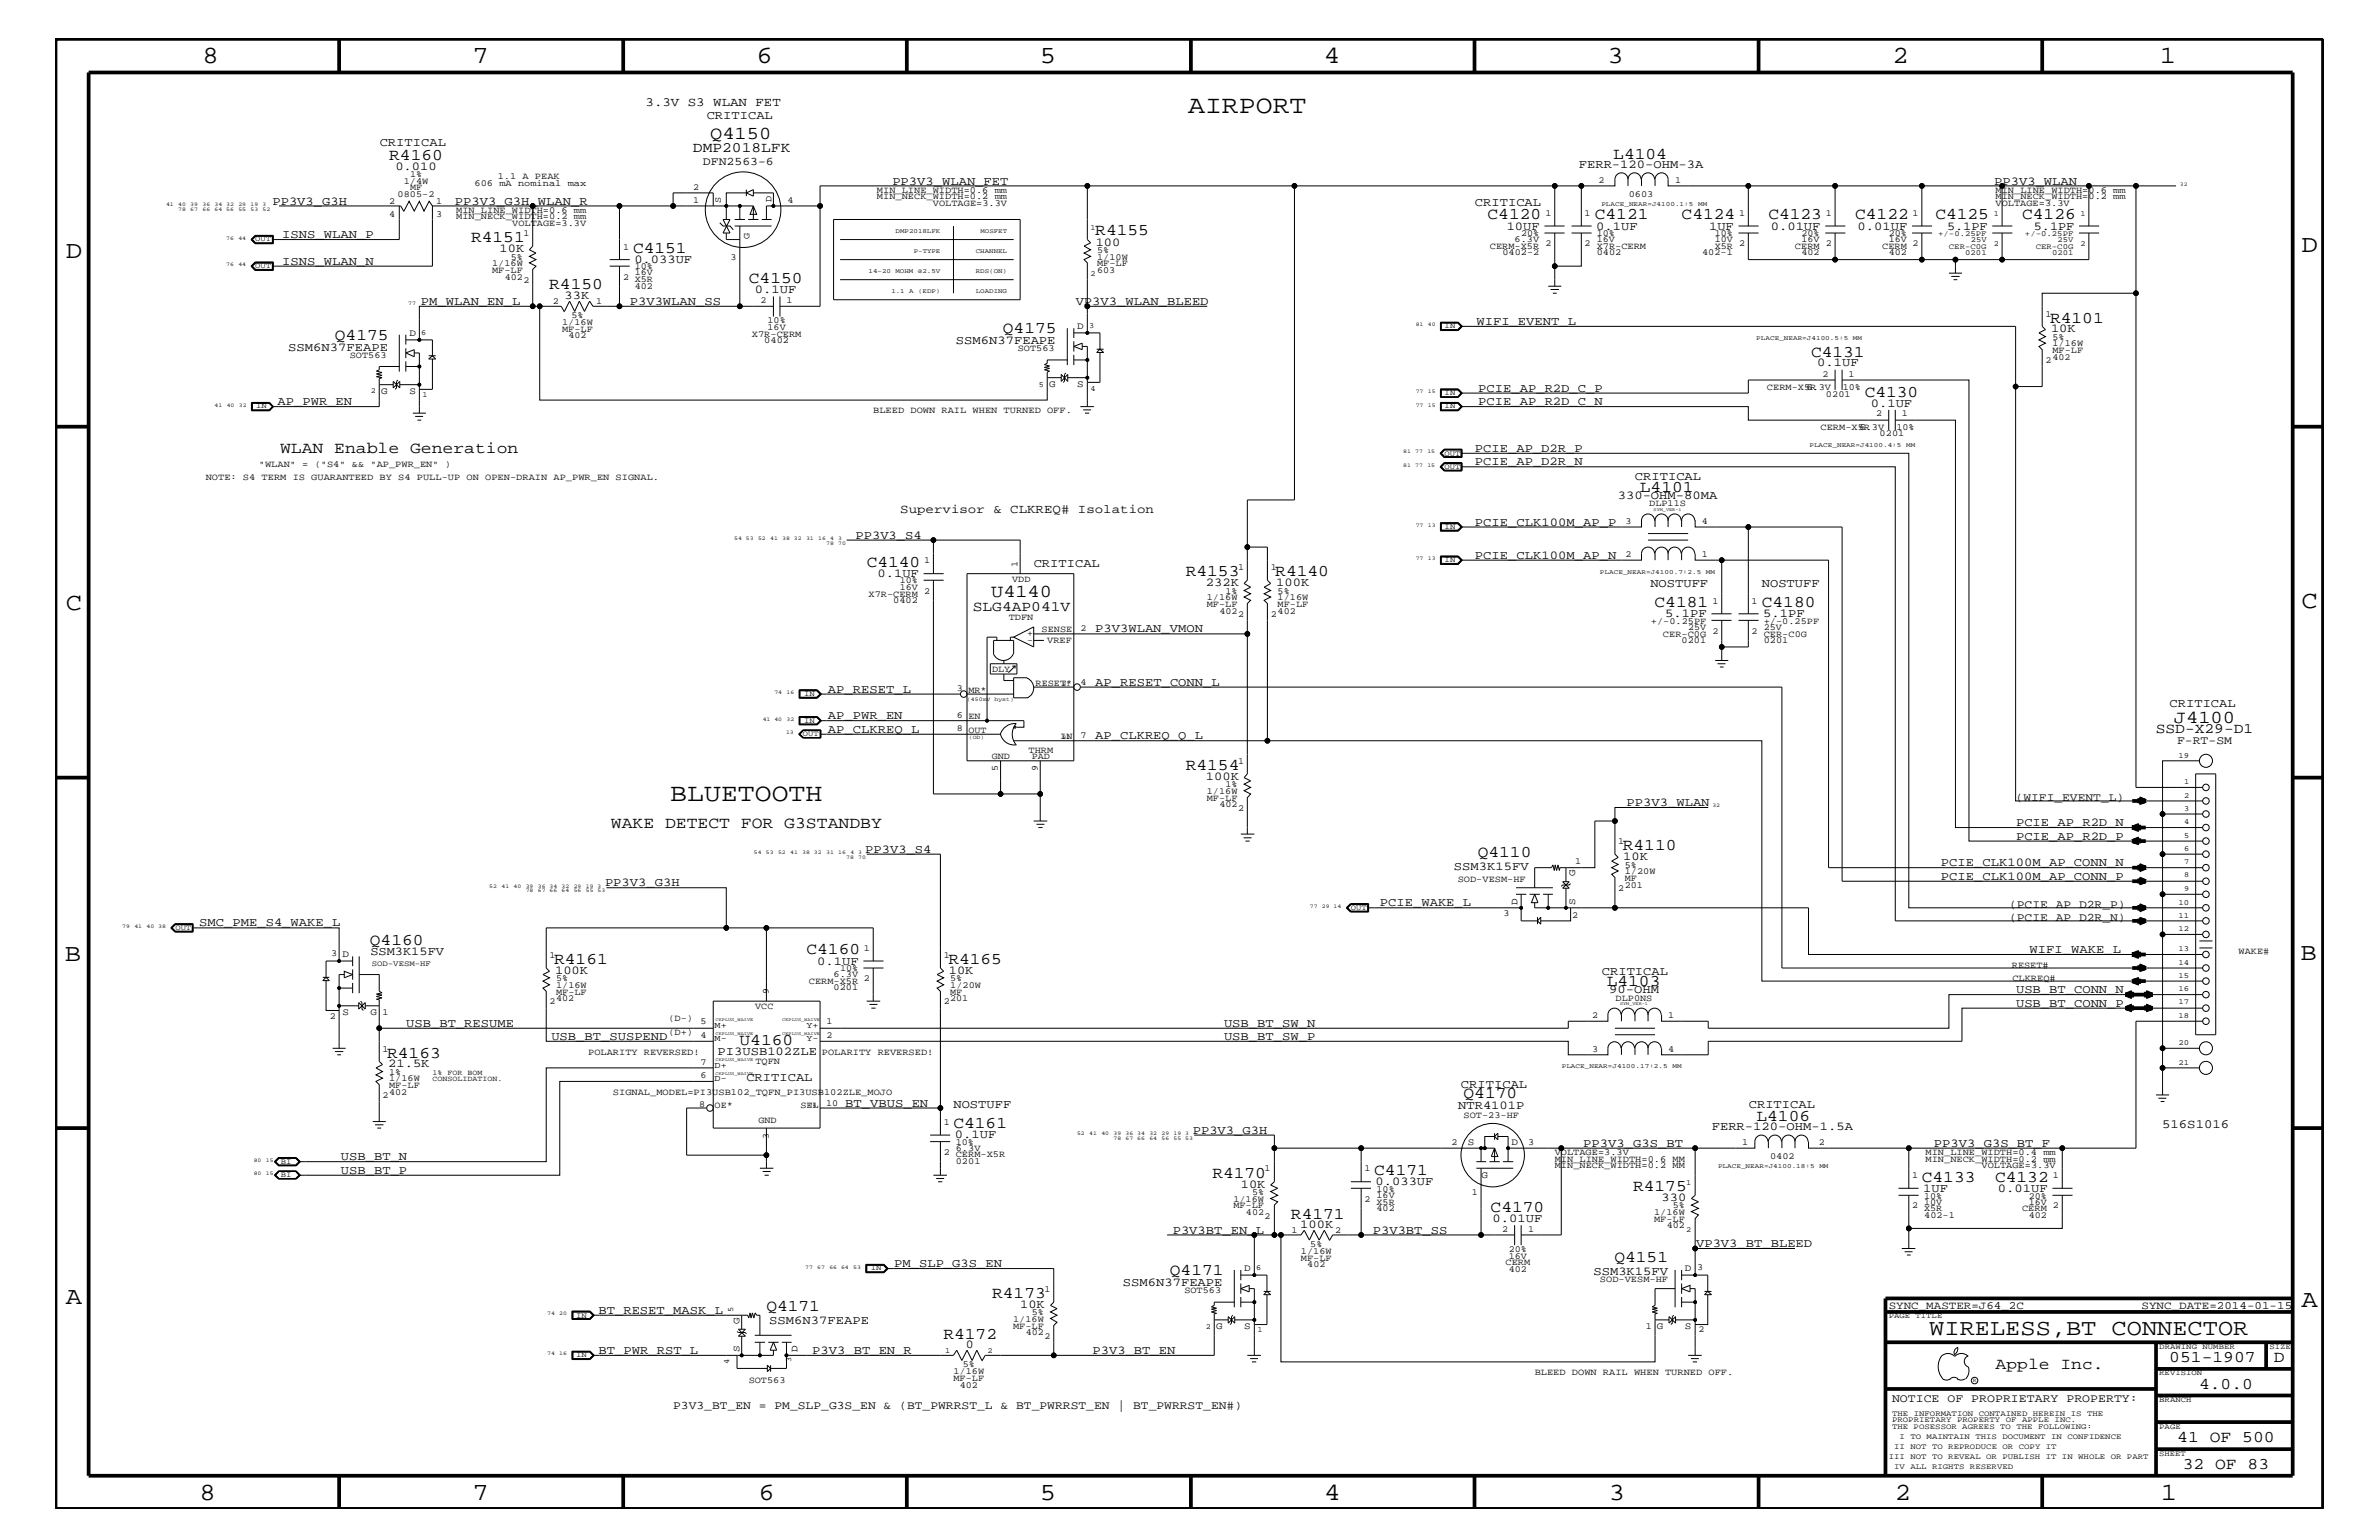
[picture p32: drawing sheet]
<svg xmlns="http://www.w3.org/2000/svg" width="432mm" height="279mm" viewBox="0 0 432 279" stroke-linecap="round" stroke-linejoin="round" font-family="sans-serif">
<defs><g id="words">
<g font-size="4.6">
<text x="215.6" y="20.4">AIRPORT</text>
<text x="121.7" y="145.3">BLUETOOTH</text>
</g>
<g font-size="4.5">
<text x="36.7" y="11.5">8</text>
<text x="85.8" y="11.5">7</text>
<text x="137.3" y="11.5">6</text>
<text x="188.7" y="11.5">5</text>
<text x="240.3" y="11.5">4</text>
<text x="291.8" y="11.5">3</text>
<text x="343.5" y="11.5">2</text>
<text x="392" y="11.5">1</text>
<text x="11.9" y="46.8">D</text>
<text x="417.7" y="45.7">D</text>
<text x="11.9" y="110.6">C</text>
<text x="417.7" y="110.3">C</text>
<text x="11.8" y="174.3">B</text>
<text x="417.6" y="174.2">B</text>
<text x="11.9" y="236.7">A</text>
<text x="417.7" y="237.1">A</text>
<text x="36.2" y="272.1">8</text>
<text x="85.8" y="272.1">7</text>
<text x="137.7" y="272.1">6</text>
<text x="188.7" y="272.1">5</text>
<text x="240.4" y="272.1">4</text>
<text x="292" y="272.1">3</text>
<text x="343.9" y="272.1">2</text>
<text x="392.2" y="272.1">1</text>
</g>
<text font-size="4.1" x="350.2" y="242.3">WIRELESS,BT CONNECTOR</text>
<g font-size="3.3">
<text x="128.9" y="25.3">Q4150</text>
<text x="179.9" y="108.4">U4140</text>
<text x="394.6" y="131.1">J4100</text>
</g>
<g font-size="3">
<text x="70.7" y="29.1">R4160</text>
<text x="292.8" y="28.8">L4104</text>
<text x="270" y="39.8">C4120</text>
<text x="289.5" y="39.8">C4121</text>
<text x="305.2" y="39.8">C4124</text>
<text x="321" y="39.8">C4123</text>
<text x="336.7" y="39.8">C4122</text>
<text x="351.3" y="39.8">C4125</text>
<text x="367" y="39.8">C4126</text>
<text x="85.5" y="44">R4151</text>
<text x="114.9" y="45.9">C4151</text>
<text x="198.8" y="42.7">R4155</text>
<text x="99.7" y="52.5">R4150</text>
<text x="135.9" y="51.3">C4150</text>
<text x="372.1" y="58.5">R4101</text>
<text x="60.8" y="61.7">Q4175</text>
<text x="182" y="60.4">Q4175</text>
<text x="328.7" y="64.7">C4131</text>
<text x="338.5" y="72">C4130</text>
<text x="50.8" y="82.2">WLAN Enable Generation</text>
<text x="297.6" y="89.2">L4101</text>
<text x="157.3" y="102.9">C4140</text>
<text x="215.2" y="104.6">R4153</text>
<text x="231.5" y="104.6">R4140</text>
<text x="300.3" y="110.2">C4181</text>
<text x="319.8" y="110.2">C4180</text>
<text x="215.2" y="139.7">R4154</text>
<text x="110.9" y="150.1">WAKE DETECT FOR G3STANDBY</text>
<text x="268.2" y="155.5">Q4110</text>
<text x="294.6" y="154.3">R4110</text>
<text x="67.1" y="171.4">Q4160</text>
<text x="146.4" y="173.2">C4160</text>
<text x="100.6" y="174.9">R4161</text>
<text x="172.1" y="174.9">R4165</text>
<text x="291.6" y="178.8">L4103</text>
<text x="70.3" y="191.9">R4163</text>
<text x="134.2" y="189.7">U4160</text>
<text x="265.6" y="199.2">Q4170</text>
<text x="318.8" y="203.4">L4106</text>
<text x="173.1" y="204.7">C4161</text>
<text x="220" y="213.6">R4170</text>
<text x="249.4" y="213.2">C4171</text>
<text x="348.8" y="214.4">C4133</text>
<text x="362.1" y="214.4">C4132</text>
<text x="234.3" y="221.1">R4171</text>
<text x="270.6" y="219.8">C4170</text>
<text x="296.4" y="216.1">R4175</text>
<text x="212.3" y="231.3">Q4171</text>
<text x="293" y="229">Q4151</text>
<text x="139.1" y="237.9">Q4171</text>
<text x="180.1" y="235.5">R4173</text>
<text x="171.2" y="242.9">R4172</text>
<text x="362.2" y="248.4">Apple Inc.</text>
<text x="393.7" y="247.1">051-1907</text>
<text x="399.2" y="252">4.0.0</text>
<text x="412.7" y="247.1">D</text>
<text x="395.2" y="261.6">41 OF 500</text>
<text x="396.2" y="266.6">32 OF 83</text>
</g>
<g font-size="2.6">
<text x="125.8" y="27.6">DMP2018LFK</text>
<text x="176.6" y="110.8">SLG4AP041V</text>
<text x="391.3" y="133">SSD-X29-D1</text>
</g>
<g font-size="2.3">
<text x="117.2" y="19.2">3.3V S3 WLAN FET</text>
<text x="163.4" y="93.2">Supervisor &amp; CLKREQ# Isolation</text>
<text x="392.4" y="204.7">516S1016</text>
</g>
<g font-size="2.2">
<text x="128.3" y="21.6">CRITICAL</text>
<text x="68.9" y="26.5">CRITICAL</text>
<text x="71.8" y="30.8">0.010</text>
<text x="162" y="33.6">PP3V3_WLAN_FET</text>
<text x="286.6" y="30.5">FERR-120-OHM-3A</text>
<text x="361.9" y="33.6">PP3V3_WLAN</text>
<text x="49.4" y="37.2">PP3V3_G3H</text>
<text x="82.5" y="37.2">PP3V3_G3H_WLAN_R</text>
<text x="267.7" y="37.4">CRITICAL</text>
<text x="273.5" y="41.7">10UF</text>
<text x="289.7" y="41.7">0.1UF</text>
<text x="310.2" y="41.7">1UF</text>
<text x="321.4" y="41.7">0.01UF</text>
<text x="337.1" y="41.7">0.01UF</text>
<text x="353.4" y="41.7">5.1PF</text>
<text x="369.1" y="41.7">5.1PF</text>
<text x="51.2" y="43.2">ISNS_WLAN_P</text>
<text x="90.7" y="45.7">10K</text>
<text x="115.1" y="47.7">0.033UF</text>
<text x="198.9" y="44.6">100</text>
<text x="51.2" y="48">ISNS_WLAN_N</text>
<text x="137" y="53.2">0.1UF</text>
<text x="76.4" y="55.3">PM_WLAN_EN_L</text>
<text x="102.5" y="54.2">33K</text>
<text x="114.3" y="55.3">P3V3WLAN_SS</text>
<text x="195.2" y="55.3">VP3V3_WLAN_BLEED</text>
<text x="268" y="59">WIFI_EVENT_L</text>
<text x="52.3" y="63.6">SSM6N37FEAPE</text>
<text x="173.5" y="62.3">SSM6N37FEAPE</text>
<text x="372.3" y="60.3">10K</text>
<text x="268.3" y="71.1">PCIE_AP_R2D_C_P</text>
<text x="329.8" y="66.5">0.1UF</text>
<text x="50.4" y="73.5">AP_PWR_EN</text>
<text x="268.3" y="73.5">PCIE_AP_R2D_C_N</text>
<text x="339.6" y="73.8">0.1UF</text>
<text x="267.7" y="82">PCIE_AP_D2R_P</text>
<text x="267.7" y="84.4">PCIE_AP_D2R_N</text>
<text x="296.8" y="87.1">CRITICAL</text>
<text x="267.7" y="95.4">PCIE_CLK100M_AP_P</text>
<text x="293.6" y="90.5">330-OHM-80MA</text>
<text x="155.3" y="97.7">PP3V3_S4</text>
<text x="267.7" y="101.4">PCIE_CLK100M_AP_N</text>
<text x="159.3" y="104.7">0.1UF</text>
<text x="187.6" y="102.9">CRITICAL</text>
<text x="218.9" y="106.4">232K</text>
<text x="231.6" y="106.4">100K</text>
<text x="299.6" y="106.5">NOSTUFF</text>
<text x="319.8" y="106.5">NOSTUFF</text>
<text x="302.3" y="112">5.1PF</text>
<text x="320" y="112">5.1PF</text>
<text x="198.8" y="114.8">P3V3WLAN_VMON</text>
<text x="150.3" y="125.7">AP_RESET_L</text>
<text x="198.8" y="124.4">AP_RESET_CONN_L</text>
<text x="150.3" y="130.5">AP_PWR_EN</text>
<text x="393.8" y="128.3">CRITICAL</text>
<text x="150.3" y="133">AP_CLKREQ_L</text>
<text x="198.8" y="134.1">AP_CLKREQ_Q_L</text>
<text x="218.9" y="141.5">100K</text>
<text x="295.2" y="146.2">PP3V3_WLAN</text>
<text x="365.9" y="149.9">PCIE_AP_R2D_N</text>
<text x="157.1" y="154.7">PP3V3_S4</text>
<text x="365.9" y="152.3">PCIE_AP_R2D_P</text>
<text x="109.8" y="160.8">PP3V3_G3H</text>
<text x="263.9" y="157.8">SSM3K15FV</text>
<text x="294.6" y="156.1">10K</text>
<text x="352.3" y="159.6">PCIE_CLK100M_AP_CONN_P</text>
<text x="352.3" y="157.2">PCIE_CLK100M_AP_CONN_N</text>
<text x="250.4" y="164.5">PCIE_WAKE_L</text>
<text x="36.2" y="168.1">SMC_PME_S4_WAKE_L</text>
<text x="67.2" y="173.3">SSM3K15FV</text>
<text x="368.4" y="172.9">WIFI_WAKE_L</text>
<text x="100.8" y="176.7">100K</text>
<text x="148.3" y="175">0.1UF</text>
<text x="172.2" y="176.7">10K</text>
<text x="290.7" y="176.8">CRITICAL</text>
<text x="292.1" y="180.2">90-OHM</text>
<text x="365.9" y="182.7">USB_BT_CONN_P</text>
<text x="365.9" y="180.2">USB_BT_CONN_N</text>
<text x="73.7" y="186.3">USB_BT_RESUME</text>
<text x="100.1" y="188.7">USB_BT_SUSPEND</text>
<text x="130.2" y="191.5">PI3USB102ZLE</text>
<text x="222.2" y="186.3">USB_BT_SW_N</text>
<text x="222.2" y="188.7">USB_BT_SW_P</text>
<text x="70.4" y="193.7">21.5K</text>
<text x="135.5" y="196.2">CRITICAL</text>
<text x="265.2" y="197.4">CRITICAL</text>
<text x="153.4" y="200.9">BT_VBUS_EN</text>
<text x="173.1" y="201">NOSTUFF</text>
<text x="264.7" y="201.2">NTR4101P</text>
<text x="317.4" y="201">CRITICAL</text>
<text x="173.3" y="206.5">0.1UF</text>
<text x="216.5" y="205.7">PP3V3_G3H</text>
<text x="287.4" y="208.1">PP3V3_G3S_BT</text>
<text x="310.7" y="205.1">FERR-120-OHM-1.5A</text>
<text x="351" y="208.1">PP3V3_G3S_BT_F</text>
<text x="61.9" y="213">USB_BT_P</text>
<text x="61.9" y="210.5">USB_BT_N</text>
<text x="225.2" y="215.5">10K</text>
<text x="249.7" y="215">0.033UF</text>
<text x="270.9" y="221.7">0.01UF</text>
<text x="301.6" y="217.9">330</text>
<text x="349.1" y="216.2">1UF</text>
<text x="362.6" y="216.2">0.01UF</text>
<text x="212.9" y="223.9">P3V3BT_EN_L</text>
<text x="236" y="222.8">100K</text>
<text x="249.2" y="223.9">P3V3BT_SS</text>
<text x="307.8" y="226.3">VP3V3_BT_BLEED</text>
<text x="162.3" y="229.8">PM_SLP_G3S_EN</text>
<text x="203.8" y="233.3">SSM6N37FEAPE</text>
<text x="289.2" y="231.3">SSM3K15FV</text>
<text x="108.6" y="238.4">BT_RESET_MASK_L</text>
<text x="185.2" y="237.3">10K</text>
<text x="108.6" y="245.6">BT_PWR_RST_L</text>
<text x="139.6" y="240.2">SSM6N37FEAPE</text>
<text x="147.4" y="245.6">P3V3_BT_EN_R</text>
<text x="175.3" y="244.5">0</text>
<text x="198.3" y="245.6">P3V3_BT_EN</text>
</g>
<g font-size="2.1">
<text x="127.6" y="29.9">DFN2563-6</text>
<text x="395.1" y="134.9">F-RT-SM</text>
<text x="365.8" y="145.3">(WIFI_EVENT_L)</text>
<text x="364.7" y="167.1">(PCIE AP D2R_N)</text>
<text x="364.7" y="164.7">(PCIE AP D2R_P)</text>
<text x="122.2" y="255.6">P3V3_BT_EN = PM_SLP_G3S_EN &amp; (BT_PWRRST_L &amp; BT_PWRRST_EN | BT_PWRRST_EN#)</text>
<text x="343.4" y="254.4">NOTICE OF PROPRIETARY PROPERTY:</text>
</g>
<g font-size="2">
<text x="342.8" y="237.4">SYNC_MASTER=J64_2C</text>
<text x="388.7" y="237.4">SYNC_DATE=2014-01-15</text>
</g>
<g font-size="1.8">
<text x="195.5" y="59.7">D</text>
<text x="74.3" y="60.9">D</text>
<text x="69.2" y="71.5">G</text>
<text x="74.3" y="71.5">S</text>
<text x="190.4" y="70.2">G</text>
<text x="195.5" y="70.2">S</text>
<text x="285.9" y="158.9" transform="rotate(-90 285.9 158.9)">G</text>
<text x="275.4" y="164.1" transform="rotate(-90 275.4 164.1)">D</text>
<text x="285.9" y="164.1" transform="rotate(-90 285.9 164.1)">S</text>
<text x="62.1" y="173.7">D</text>
<text x="62.1" y="184.2">S</text>
<text x="67.2" y="184.2">G</text>
<text x="266.4" y="207.7">S</text>
<text x="274.3" y="207.7">D</text>
<text x="268.9" y="213.8">G</text>
<text x="225.8" y="230.7">D</text>
<text x="305.8" y="230.7">D</text>
<text x="134.2" y="245.3" transform="rotate(-90 134.2 245.3)">S</text>
<text x="134.2" y="240.2" transform="rotate(-90 134.2 240.2)">G</text>
<text x="144.8" y="245.3" transform="rotate(-90 144.8 245.3)">D</text>
<text x="220.7" y="241.2">G</text>
<text x="225.8" y="241.2">S</text>
<text x="300.7" y="241.2">G</text>
<text x="305.8" y="241.2">S</text>
</g>
<g font-size="1.7">
<text x="72.2" y="35.7">0805-2</text>
<text x="73.3" y="33.3">1/4W</text>
<text x="74.4" y="34.5">MF</text>
<text x="74.4" y="32">1%</text>
<text x="86.1" y="33.7">606 mA nominal max</text>
<text x="90.3" y="32.5">1.1 A PEAK</text>
<text x="125.8" y="34.4">2</text>
<text x="159.2" y="35">MIN_LINE_WIDTH=0.6 mm</text>
<text x="290.2" y="33.1">2</text>
<text x="295.6" y="35.7">0603</text>
<text x="304" y="33.1">1</text>
<text x="362.2" y="35">MIN_LINE_WIDTH=0.6 mm</text>
<text x="70.6" y="39.3">4</text>
<text x="70.6" y="37">2</text>
<text x="79.2" y="39.3">3</text>
<text x="79.2" y="37">1</text>
<text x="82.8" y="39.8">MIN_NECK_WIDTH=0.2 mm</text>
<text x="82.8" y="38.6">MIN_LINE_WIDTH=0.6 mm</text>
<text x="93" y="41">VOLTAGE=3.3V</text>
<text x="125.8" y="36.8">1</text>
<text x="130.8" y="36.8" transform="rotate(-90 130.8 36.8)">S</text>
<text x="140" y="36.7" transform="rotate(-90 140 36.7)">D</text>
<text x="142.9" y="36.8">4</text>
<text x="159.2" y="36.2">MIN_NECK_WIDTH=0.2 mm</text>
<text x="169.3" y="37.4">VOLTAGE=3.3V</text>
<text x="280.5" y="39.2">1</text>
<text x="287.6" y="39.2">1</text>
<text x="315.6" y="39.2">1</text>
<text x="331.4" y="39.2">1</text>
<text x="347.1" y="39.2">1</text>
<text x="362.2" y="37.4">VOLTAGE=3.3V</text>
<text x="362.2" y="36.2">MIN_NECK_WIDTH=0.2 mm</text>
<text x="92.7" y="47.1">5%</text>
<text x="95" y="42.9">1</text>
<text x="113.1" y="45.3">1</text>
<text x="132.6" y="47.1">3</text>
<text x="136.1" y="43.4" transform="rotate(-90 136.1 43.4)">G</text>
<text x="199.1" y="45.9">5%</text>
<text x="199.1" y="47.1">1/10W</text>
<text x="270.4" y="45.2">CERM-X5R</text>
<text x="272.7" y="46.3">0402-2</text>
<text x="274.9" y="44">6.3V</text>
<text x="276.1" y="42.9">20%</text>
<text x="280.5" y="44.6">2</text>
<text x="287.6" y="44.6">2</text>
<text x="289.8" y="42.9">10%</text>
<text x="289.8" y="45.2">X7R-CERM</text>
<text x="289.8" y="44">16V</text>
<text x="289.8" y="46.3">0402</text>
<text x="308.9" y="46.3">402-1</text>
<text x="311.2" y="45.2">X5R</text>
<text x="311.2" y="42.9">10%</text>
<text x="311.2" y="44">10V</text>
<text x="315.6" y="44.6">2</text>
<text x="325.8" y="45.2">CERM</text>
<text x="327" y="46.3">402</text>
<text x="327" y="44">16V</text>
<text x="327" y="42.9">20%</text>
<text x="331.4" y="44.6">2</text>
<text x="341.6" y="45.2">CERM</text>
<text x="342.8" y="46.3">402</text>
<text x="342.8" y="42.9">20%</text>
<text x="342.8" y="44">16V</text>
<text x="347.1" y="44.6">2</text>
<text x="89.3" y="49.6">MF-LF</text>
<text x="89.3" y="48.3">1/16W</text>
<text x="91.6" y="50.7">402</text>
<text x="95" y="51.3">2</text>
<text x="113.1" y="50.7">2</text>
<text x="115.2" y="51.3">X5R</text>
<text x="115.2" y="50">16V</text>
<text x="115.2" y="52.4">402</text>
<text x="115.2" y="48.9">10%</text>
<text x="199.1" y="48.3">MF-LF</text>
<text x="199.1" y="49.6">603</text>
<text x="100.3" y="55.2">2</text>
<text x="102" y="59">1/16W</text>
<text x="103.7" y="57.8">5%</text>
<text x="108.2" y="55.2">1</text>
<text x="138" y="55">2</text>
<text x="139.3" y="59.8">16V</text>
<text x="139.3" y="58.6">10%</text>
<text x="142.7" y="55">1</text>
<text x="371.3" y="57.4">1</text>
<text x="63.5" y="64.9">SOT563</text>
<text x="102" y="60.2">MF-LF</text>
<text x="103.2" y="61.4">402</text>
<text x="136.5" y="61.1">X7R-CERM</text>
<text x="138.7" y="62.3">0402</text>
<text x="184.7" y="63.7">SOT563</text>
<text x="371.3" y="65.9">2</text>
<text x="372.5" y="64">MF-LF</text>
<text x="372.5" y="61.7">5%</text>
<text x="372.5" y="65.3">402</text>
<text x="372.5" y="62.9">1/16W</text>
<text x="320.7" y="70.7">CERM-X5R</text>
<text x="327.9" y="70.7">6.3V</text>
<text x="330.8" y="68.4">2</text>
<text x="331.4" y="72">0201</text>
<text x="334.5" y="70.7">10%</text>
<text x="335.5" y="68.4">1</text>
<text x="158.5" y="75">BLEED DOWN RAIL WHEN TURNED OFF.</text>
<text x="340.5" y="75.6">2</text>
<text x="345.2" y="75.6">1</text>
<text x="330.5" y="78">CERM-X5R</text>
<text x="337.5" y="78">6.3V</text>
<text x="341.2" y="79.2">0201</text>
<text x="344.2" y="78">10%</text>
<text x="37.3" y="87.1">NOTE: S4 TERM IS GUARANTEED BY S4 PULL-UP ON OPEN-DRAIN AP_PWR_EN SIGNAL.</text>
<text x="47" y="84.7">&quot;WLAN&quot; = (&quot;S4&quot; &amp;&amp; &quot;AP_PWR_EN&quot; )</text>
<text x="295.1" y="95">3</text>
<text x="299.3" y="91.8">DLP11S</text>
<text x="308.9" y="95">4</text>
<text x="295.1" y="101">2</text>
<text x="308.9" y="101">1</text>
<text x="163.3" y="107">16V</text>
<text x="163.3" y="105.9">10%</text>
<text x="167.7" y="107.7">2</text>
<text x="167.7" y="102.2">1</text>
<text x="183.7" y="105.5">VDD</text>
<text x="184.7" y="102.9" transform="rotate(-90 184.7 102.9)">1</text>
<text x="222.4" y="107.7">1%</text>
<text x="224.7" y="103.5">1</text>
<text x="230.6" y="103.5">1</text>
<text x="231.9" y="107.7">5%</text>
<text x="157.6" y="108.2">X7R-CERM</text>
<text x="162.1" y="109.4">0402</text>
<text x="183.1" y="112.6">TDFN</text>
<text x="219" y="110.2">MF-LF</text>
<text x="219" y="108.9">1/16W</text>
<text x="221.3" y="111.4">402</text>
<text x="224.7" y="112">2</text>
<text x="230.6" y="112">2</text>
<text x="231.9" y="110.2">MF-LF</text>
<text x="231.9" y="108.9">1/16W</text>
<text x="231.9" y="111.4">402</text>
<text x="299.6" y="113.1">+/-0.25PF</text>
<text x="310.8" y="109.5">1</text>
<text x="317.9" y="109.5">1</text>
<text x="320.1" y="113.1">+/-0.25PF</text>
<text x="186.4" y="115.4">+</text>
<text x="186.4" y="116.6">-</text>
<text x="189.1" y="114.8">SENSE</text>
<text x="190.1" y="116.7">VREF</text>
<text x="196.1" y="114.5">2</text>
<text x="301.8" y="115.5">CER-C0G</text>
<text x="305.2" y="116.7">0201</text>
<text x="306.4" y="114.2">25V</text>
<text x="310.8" y="115">2</text>
<text x="317.9" y="115">2</text>
<text x="320.1" y="114.2">25V</text>
<text x="320.1" y="115.5">CER-C0G</text>
<text x="320.1" y="116.7">0201</text>
<text x="173.7" y="125.4">3</text>
<text x="175.8" y="125.7">MR*</text>
<text x="180.1" y="121.9">DLY</text>
<text x="188" y="124.4">RESET*</text>
<text x="196.1" y="124.2">4</text>
<text x="173.7" y="130.2">6</text>
<text x="175.8" y="130.5">EN</text>
<text x="173.7" y="132.7">8</text>
<text x="175.8" y="133">OUT</text>
<text x="180" y="137.8">GND</text>
<text x="186.7" y="136.6">THRM</text>
<text x="187.3" y="137.8">PAD</text>
<text x="192.4" y="134.1">IN</text>
<text x="196.1" y="133.9">7</text>
<text x="181.1" y="139.8" transform="rotate(-90 181.1 139.8)">5</text>
<text x="188.4" y="139.8" transform="rotate(-90 188.4 139.8)">9</text>
<text x="222.4" y="142.9">1%</text>
<text x="224.7" y="138.6">1</text>
<text x="219" y="145.3">MF-LF</text>
<text x="219" y="144">1/16W</text>
<text x="221.3" y="146.5">402</text>
<text x="224.7" y="147.1">2</text>
<text x="293.7" y="153.2">1</text>
<text x="264.6" y="160">SOD-VESM-HF</text>
<text x="285.9" y="156.8">1</text>
<text x="293.7" y="161.7">2</text>
<text x="294.9" y="161.1">201</text>
<text x="294.9" y="159.9">MF</text>
<text x="294.9" y="158.6">1/20W</text>
<text x="294.9" y="157.4">5%</text>
<text x="272.9" y="166.2">3</text>
<text x="285.3" y="166.5">2</text>
<text x="60.1" y="173.5">3</text>
<text x="99.7" y="173.8">1</text>
<text x="156.8" y="172.6">1</text>
<text x="171.3" y="173.8">1</text>
<text x="406.3" y="173.2">WAKE#</text>
<text x="100.9" y="178">5%</text>
<text x="100.9" y="179.3">1/16W</text>
<text x="146.8" y="178.5">CERM-X5R</text>
<text x="151.3" y="177.3">6.3V</text>
<text x="151.3" y="179.7">0201</text>
<text x="152.5" y="176.2">10%</text>
<text x="156.8" y="178">2</text>
<text x="172.5" y="179.3">1/20W</text>
<text x="172.5" y="178">5%</text>
<text x="365.2" y="175.6">RESET#</text>
<text x="365.3" y="178">CLKREQ#</text>
<text x="59.9" y="184.9">2</text>
<text x="69.4" y="184.1">1</text>
<text x="99.7" y="182.2">2</text>
<text x="100.9" y="180.5">MF-LF</text>
<text x="100.9" y="181.6">402</text>
<text x="121.3" y="185.3">(D-)</text>
<text x="127.2" y="185.9">5</text>
<text x="137.1" y="183.1">VCC</text>
<text x="139.5" y="180.4" transform="rotate(-90 139.5 180.4)">9</text>
<text x="150" y="185.9">1</text>
<text x="171.3" y="182.2">2</text>
<text x="172.5" y="181.6">201</text>
<text x="172.5" y="180.5">MF</text>
<text x="289" y="184.7">2</text>
<text x="293.2" y="181.6">DLP0NS</text>
<text x="302.8" y="184.7">1</text>
<text x="69.4" y="190.8">1</text>
<text x="106.8" y="191.4">POLARITY REVERSED!</text>
<text x="121.3" y="187.7">(D+)</text>
<text x="127.2" y="188.3">4</text>
<text x="149.2" y="191.4">POLARITY REVERSED!</text>
<text x="150" y="188.3">2</text>
<text x="289" y="190.8">3</text>
<text x="302.8" y="190.8">4</text>
<text x="70.6" y="195">1%</text>
<text x="70.6" y="196.2">1/16W</text>
<text x="70.6" y="197.4">MF-LF</text>
<text x="127.2" y="193.2">7</text>
<text x="127.2" y="195.6">6</text>
<text x="137.1" y="193.1">TQFN</text>
<text x="69.4" y="199.2">2</text>
<text x="70.6" y="198.7">402</text>
<text x="111.3" y="198.7">SIGNAL_MODEL=PI3USB102_TQFN_PI3USB102ZLE_MOJO</text>
<text x="126.9" y="200.9">8</text>
<text x="129.7" y="201">OE*</text>
<text x="137.7" y="203.8">GND</text>
<text x="145.3" y="201">SEL</text>
<text x="149.9" y="200.7">10</text>
<text x="265.6" y="202.9">SOT-23-HF</text>
<text x="139.5" y="206.6" transform="rotate(-90 139.5 206.6)">3</text>
<text x="171.3" y="209.6">2 CERM-X5R</text>
<text x="171.3" y="204.1">1</text>
<text x="173.5" y="207.7">10%</text>
<text x="173.5" y="208.8">6.3V</text>
<text x="263.5" y="207.7">2</text>
<text x="277.4" y="207.7">3</text>
<text x="282.2" y="209.6">VOLTAGE=3.3V</text>
<text x="316.2" y="207.7">1</text>
<text x="330.1" y="207.7">2</text>
<text x="349.5" y="209.6">MIN_LINE_WIDTH=0.4 mm</text>
<text x="173.5" y="211.3">0201</text>
<text x="229.5" y="212.5">1</text>
<text x="247.6" y="212.5">1</text>
<text x="282.2" y="211.9">MIN_NECK_WIDTH=0.2 MM</text>
<text x="282.2" y="210.8">MIN_LINE_WIDTH=0.6 MM</text>
<text x="321.3" y="210.3">0402</text>
<text x="347" y="213.8">1</text>
<text x="349.5" y="210.8">MIN_NECK_WIDTH=0.2 mm</text>
<text x="359.7" y="211.9">VOLTAGE=3.3V</text>
<text x="372.6" y="213.8">1</text>
<text x="223.9" y="219.2">MF-LF</text>
<text x="223.9" y="218">1/16W</text>
<text x="226.1" y="220.4">402</text>
<text x="227.2" y="216.9">5%</text>
<text x="229.5" y="221.1">2</text>
<text x="247.6" y="218">2</text>
<text x="249.9" y="218.6">X5R</text>
<text x="249.9" y="217.3">16V</text>
<text x="249.9" y="219.7">402</text>
<text x="249.9" y="216.2">10%</text>
<text x="267.1" y="216.9">1</text>
<text x="300.2" y="221.7">MF-LF</text>
<text x="300.2" y="220.4">1/16W</text>
<text x="303.6" y="219.2">5%</text>
<text x="347" y="219.2">2</text>
<text x="349.2" y="219.7">X5R</text>
<text x="349.2" y="218.6">10V</text>
<text x="349.2" y="220.9">402-1</text>
<text x="349.2" y="217.5">10%</text>
<text x="367" y="219.7">CERM</text>
<text x="368.2" y="218.6">16V</text>
<text x="368.2" y="220.9">402</text>
<text x="368.2" y="217.5">20%</text>
<text x="372.6" y="219.2">2</text>
<text x="234.4" y="223.7">1</text>
<text x="236.1" y="227.5">1/16W</text>
<text x="237.8" y="226.3">5%</text>
<text x="242.3" y="223.7">2</text>
<text x="272.6" y="223.5">2</text>
<text x="273.9" y="227.1">20%</text>
<text x="277.4" y="223.5">1</text>
<text x="302.5" y="222.9">402</text>
<text x="236.1" y="228.7">MF-LF</text>
<text x="237.3" y="229.9">402</text>
<text x="273.3" y="229.6">CERM</text>
<text x="273.9" y="228.4">16V</text>
<text x="273.9" y="230.7">402</text>
<text x="290.4" y="232.6">SOD-VESM-HF</text>
<text x="308" y="230.5">3</text>
<text x="183.9" y="239.9">1/16W</text>
<text x="187.3" y="238.6">5%</text>
<text x="189.6" y="234.4">1</text>
<text x="215" y="234.6">SOT563</text>
<text x="183.9" y="241.1">MF-LF</text>
<text x="186.2" y="242.3">402</text>
<text x="189.6" y="242.9">2</text>
<text x="298.7" y="241.1">1</text>
<text x="308.3" y="241.8">2</text>
<text x="135.9" y="250.9">SOT563</text>
<text x="173.1" y="249.3">1/16W</text>
<text x="173.1" y="250.6">MF-LF</text>
<text x="174.2" y="251.7">402</text>
<text x="174.8" y="248.1">5%</text>
<text x="278.6" y="249.5">BLEED DOWN RAIL WHEN TURNED OFF.</text>
</g>
<g font-size="1.6">
<text x="129.7" y="186.5">M+</text>
<text x="129.7" y="188.9">M-</text>
<text x="146.4" y="186.5">Y+</text>
<text x="146.4" y="188.9">Y-</text>
<text x="129.7" y="193.7">D+</text>
<text x="129.7" y="196.2">D-</text>
</g>
<g font-size="1.4">
<text x="198" y="41.7">1</text>
<text x="361.9" y="39.2">1</text>
<text x="377.6" y="39.2">1</text>
<text x="46.3" y="43.8">OUT</text>
<text x="351.8" y="42.9">+/-0.25PF</text>
<text x="353.7" y="45.2">CER-C0G</text>
<text x="356.7" y="46.3">0201</text>
<text x="357.7" y="44">25V</text>
<text x="361.9" y="44.6">2</text>
<text x="367.5" y="42.9">+/-0.25PF</text>
<text x="369.5" y="45.2">CER-C0G</text>
<text x="372.4" y="46.3">0201</text>
<text x="373.5" y="44">25V</text>
<text x="377.6" y="44.6">2</text>
<text x="46.3" y="48.7">OUT</text>
<text x="198" y="50.2">2</text>
<text x="197.7" y="59.5">3</text>
<text x="262.2" y="59.5">IN</text>
<text x="76.5" y="60.8">6</text>
<text x="67.3" y="71.3">2</text>
<text x="188.6" y="70.1">5</text>
<text x="198" y="70.9">4</text>
<text x="262.2" y="71.7">IN</text>
<text x="46.5" y="74.1">IN</text>
<text x="76.7" y="72.1">1</text>
<text x="262.2" y="74.1">IN</text>
<text x="262.2" y="82.7">OUT</text>
<text x="262.2" y="85">OUT</text>
<text x="262.2" y="96">IN</text>
<text x="262.2" y="102.1">IN</text>
<text x="146" y="126.3">IN</text>
<text x="146" y="131.1">IN</text>
<text x="145.7" y="133.5">OUT</text>
<text x="395.4" y="137.4">19</text>
<text x="396.4" y="142.3">1</text>
<text x="396.4" y="147.1">3</text>
<text x="396.4" y="144.7">2</text>
<text x="396.4" y="149.5">4</text>
<text x="396.4" y="154.4">6</text>
<text x="396.4" y="152">5</text>
<text x="396.4" y="161.7">9</text>
<text x="396.4" y="159.2">8</text>
<text x="396.4" y="156.8">7</text>
<text x="245.2" y="165">OUT</text>
<text x="395.4" y="166.5">11</text>
<text x="395.4" y="164.1">10</text>
<text x="31.8" y="168.7">OUT</text>
<text x="395.4" y="172.6">13</text>
<text x="395.4" y="168.9">12</text>
<text x="67.5" y="175.2">SOD-VESM-HF</text>
<text x="395.4" y="179.9">16</text>
<text x="395.4" y="177.4">15</text>
<text x="395.4" y="175">14</text>
<text x="395.4" y="184.7">18</text>
<text x="395.4" y="182.2">17</text>
<text x="395.4" y="189.5">20</text>
<text x="78.5" y="196.2">CONSOLIDATION.</text>
<text x="78.5" y="195">1% FOR BOM</text>
<text x="395.4" y="193.2">21</text>
<text x="51" y="213.6">BI</text>
<text x="51" y="211.1">BI</text>
<text x="306.1" y="215">1</text>
<text x="306.1" y="223.5">2</text>
<text x="158.1" y="230.5">IN</text>
<text x="228" y="230.5">6</text>
<text x="104.6" y="239">IN</text>
<text x="133.1" y="238" transform="rotate(-90 133.1 238)">5</text>
<text x="342.8" y="239.2">PAGE TITLE</text>
<text x="171.5" y="245.6">1</text>
<text x="179.2" y="245.6">2</text>
<text x="218.9" y="241.1">2</text>
<text x="228.3" y="241.8">1</text>
<text x="391.9" y="244.7">DRAWING NUMBER</text>
<text x="411.9" y="244.7">SIZE</text>
<text x="104.6" y="246.2">IN</text>
<text x="132.3" y="247.4" transform="rotate(-90 132.3 247.4)">4</text>
<text x="143.6" y="247.2" transform="rotate(-90 143.6 247.2)">3</text>
<text x="391.9" y="249.5">REVISION</text>
<text x="343.4" y="256.8">THE INFORMATION CONTAINED HEREIN IS THE</text>
<text x="391.9" y="254.4">BRANCH</text>
<text x="343.4" y="258">PROPRIETARY PROPERTY OF APPLE INC.</text>
<text x="343.4" y="259.3">THE POSESSOR AGREES TO THE FOLLOWING:</text>
<text x="343.8" y="262.9">II NOT TO REPRODUCE OR COPY IT</text>
<text x="344.8" y="261.1">I TO MAINTAIN THIS DOCUMENT IN CONFIDENCE</text>
<text x="391.9" y="259.3">PAGE</text>
<text x="342.8" y="264.7">III NOT TO REVEAL OR PUBLISH IT IN WHOLE OR PART</text>
<text x="343.8" y="266.6">IV ALL RIGHTS RESERVED</text>
<text x="391.9" y="264.1">SHEET</text>
</g>
<g font-size="1.2">
<text x="290.7" y="37.4">PLACE_NEAR=J4100.1:5</text>
<text x="308.2" y="37.4">MM</text>
<text x="162.6" y="42.3">DMP2018LFK</text>
<text x="165.9" y="45.9">P-TYPE</text>
<text x="177.1" y="45.9">CHANNEL</text>
<text x="178" y="42.3">MOSFET</text>
<text x="157.6" y="49.6">14-20 MOHM @2.5V</text>
<text x="161.8" y="53.2">1.1 A (EDP)</text>
<text x="177.1" y="49.6">RDS(ON)</text>
<text x="177.1" y="53.2">LOADING</text>
<text x="318.8" y="61.7">PLACE_NEAR=J4100.5:5</text>
<text x="336.3" y="61.7">MM</text>
<text x="328.4" y="81.1">PLACE_NEAR=J4100.4:5</text>
<text x="346" y="81.1">MM</text>
<text x="290.4" y="104.1">PLACE_NEAR=J4100.7:2.5</text>
<text x="309.6" y="104.1">MM</text>
<text x="283.5" y="193.7">PLACE_NEAR=J4100.17:2.5</text>
<text x="303.6" y="193.7">MM</text>
<text x="311.8" y="211.9">PLACE_NEAR=J4100.18:5</text>
<text x="330.2" y="211.9">MM</text>
</g>
<g font-size="1">
<text x="395.6" y="33.7">32</text>
<text x="30.1" y="37.4">41</text>
<text x="32.3" y="37.4">40</text>
<text x="32.3" y="38.3">78</text>
<text x="34.5" y="37.4">39</text>
<text x="34.5" y="38.3">67</text>
<text x="36.7" y="37.4">36</text>
<text x="36.7" y="38.3">66</text>
<text x="38.9" y="37.4">34 32</text>
<text x="38.9" y="38.3">64 56</text>
<text x="43.3" y="37.4">29</text>
<text x="43.3" y="38.3">55</text>
<text x="45.5" y="37.4">19</text>
<text x="45.5" y="38.3">53</text>
<text x="47.7" y="37.4">3</text>
<text x="47.7" y="38.3">52</text>
<text x="41.1" y="43.5">76</text>
<text x="43.3" y="43.5">44</text>
<text x="41.1" y="48.3">76</text>
<text x="43.3" y="48.3">44</text>
<text x="74.1" y="55.3">77</text>
<text x="257" y="59.2">81</text>
<text x="259.2" y="59.2">40</text>
<text x="257" y="71.3">77</text>
<text x="259.2" y="71.3">15</text>
<text x="38.9" y="73.8">41</text>
<text x="41.1" y="73.8">40</text>
<text x="43.3" y="73.8">32</text>
<text x="257" y="73.8">77</text>
<text x="259.2" y="73.8">15</text>
<text x="254.7" y="82.2">81</text>
<text x="256.9" y="82.2">77</text>
<text x="259.1" y="82.2">15</text>
<text x="254.7" y="84.7">81</text>
<text x="256.9" y="84.7">77</text>
<text x="259.1" y="84.7">15</text>
<text x="257" y="95.6">77</text>
<text x="259.2" y="95.6">13</text>
<text x="133.3" y="98">54 53</text>
<text x="137.6" y="98">52</text>
<text x="139.8" y="98">41</text>
<text x="142" y="98">38 32</text>
<text x="146.3" y="98">31</text>
<text x="148.5" y="98">16</text>
<text x="149.9" y="98.9">78</text>
<text x="150.7" y="98">4</text>
<text x="152.1" y="98.9">70</text>
<text x="152.1" y="98">3</text>
<text x="257" y="101.6">77</text>
<text x="259.2" y="101.6">13</text>
<text x="140.5" y="125.9">74</text>
<text x="142.7" y="125.9">16</text>
<text x="192.9" y="124.4">81</text>
<text x="138.4" y="130.8">41 40</text>
<text x="142.7" y="130.8">32</text>
<text x="175.5" y="127.1">(450mV hyst)</text>
<text x="142.7" y="133.2">13</text>
<text x="175.9" y="134.1">(OD)</text>
<text x="192.9" y="134.1">81</text>
<text x="310.8" y="146.5">32</text>
<text x="136.8" y="155">54</text>
<text x="139" y="155">53</text>
<text x="141.2" y="155">52</text>
<text x="143.4" y="155">41</text>
<text x="145.6" y="155">38 32</text>
<text x="149.9" y="155">31</text>
<text x="152.1" y="155">16</text>
<text x="153.6" y="155.9">78</text>
<text x="154.3" y="155">4</text>
<text x="155.8" y="155.9">70</text>
<text x="155.8" y="155">3</text>
<text x="88.8" y="161.1">52</text>
<text x="91" y="161.1">41</text>
<text x="93.2" y="161.1">40</text>
<text x="95.4" y="161.1">39</text>
<text x="95.4" y="161.9">78</text>
<text x="97.6" y="161.1">36 34</text>
<text x="97.6" y="161.9">67 66</text>
<text x="101.9" y="161.1">32</text>
<text x="101.9" y="161.9">64</text>
<text x="104.1" y="161.9">56</text>
<text x="104.1" y="161.1">29</text>
<text x="106.3" y="161.1">19 3</text>
<text x="106.3" y="161.9">55 53</text>
<text x="237.7" y="164.7">77</text>
<text x="239.9" y="164.7">29 14</text>
<text x="22.2" y="168.3">79</text>
<text x="24.4" y="168.3">41</text>
<text x="26.6" y="168.3">40 38</text>
<text x="146.8" y="200.9">74</text>
<text x="195.5" y="205.9">52</text>
<text x="197.7" y="205.9">41</text>
<text x="199.9" y="205.9">40</text>
<text x="202.1" y="205.9">39</text>
<text x="202.1" y="206.8">78</text>
<text x="204.3" y="206.8">67 66</text>
<text x="204.3" y="205.9">36 34</text>
<text x="208.6" y="206.8">64</text>
<text x="208.6" y="205.9">32</text>
<text x="210.8" y="206.8">56</text>
<text x="210.8" y="205.9">29</text>
<text x="213" y="206.8">55 53</text>
<text x="213" y="205.9">19 3</text>
<text x="46.1" y="213.2">80</text>
<text x="46.1" y="210.8">80</text>
<text x="48.3" y="213.2">15</text>
<text x="48.3" y="210.8">15</text>
<text x="146.1" y="230.2">77</text>
<text x="148.3" y="230.2">67</text>
<text x="150.5" y="230.2">66 64</text>
<text x="154.9" y="230.2">53</text>
<text x="99.3" y="238.6">74</text>
<text x="101.5" y="238.6">20</text>
<text x="99.3" y="245.9">74</text>
<text x="101.5" y="245.9">16</text>
<text x="358.1" y="250.7">R</text>
</g>
<g font-size=".8">
<text x="300.1" y="92.7">SYM_VER-1</text>
<text x="129.9" y="185.3">CKPLUS_WAIVE</text>
<text x="142" y="185.3">CKPLUS_WAIVE</text>
<text x="294" y="182.4">SYM_VER-1</text>
<text x="129.9" y="187.7">CKPLUS_WAIVE</text>
<text x="142" y="187.7">CKPLUS_WAIVE</text>
<text x="129.9" y="192.6">CKPLUS_WAIVE</text>
<text x="129.9" y="195">CKPLUS_WAIVE</text>
</g>
</g></defs>
<g fill="none" stroke="#000" stroke-width=".18">
<path d="M50.6 37.4h22.1l.6 1M72.5 37.4v6.1h-23.1M73.3 38.3l1-1.8 .9 1.8 .9-1.8 .9 1.8 .9-1.8 .6 .9h18.2v7.2l-.6 .7 1.2 .6-1.2 .6 1.2 .6-1.2 .6 1.2 .6-.6 .6v6.7M78.5 37.4v10.9h-29.1M96.7 37.4h15.7M122.2 37.4h-9.8v9.7M129.5 37.4v-2.4h-7.3v2.4h14.5M131.2 39.8h1.3l-1.3 2.5h1.3zM133.4 39.8h1.8M134.3 37.4v2.4M135.5 35h-3.7v4.8M135.5 35l1.2-.6v1.2z"/>
<path d="M135.5 34.4v1.2M135.8 39.8h1.9M136.7 37.4l.6 1.5h-1.2zM136.7 35h3.7v2.4M136.7 37.4v2.4M138.3 39.8h1.7M139.1 39.8v-2.4h9.7v18.2h-7.2M151.3 39.8h33.9v14.6h-33.9zM197.4 33.7h-48.6v3.7M235 33.7h-37.6v9.8l.6 .6-1.2 .5 1.2 .7-1.2 .6 1.2 .6-1.2 .6 .6 .6v7.9h21.7M282.2 33.7h-47.2v57h-8.6v14.6l-.6 .6 1.2 .6-1.2 .6 1.2 .6-1.2 .6 1.2 .6-.6 .6v30.9l-.6 .7 1.2 .6-1.2 .6 1.2 .6-1.2 .6 1.2 .5-.6 .7v6.6M282.2 33.7v7.3"/>
<path d="M282.2 33.7h4.8M295.5 32.5a1.19 1.19 0 0 0-1.2-1.1 1.19 1.19 0 0 0-1.2 1.1v1.2h-6.1v7.3M295.5 32.5a1.19 1.19 0 0 1 1.2-1.1 1.19 1.19 0 0 1 1.2 1.1M295.5 32.5v1.2M300.3 32.5a1.19 1.19 0 0 0-1.2-1.1 1.19 1.19 0 0 0-1.2 1.1v1.2M300.4 33.7v-1.2a1.19 1.19 0 0 1 1.2-1.1 1.19 1.19 0 0 1 1.2 1.1v1.2h14.5v7.3M317.3 33.7h15.8v7.3M333.1 33.7h15.7v7.3M348.8 33.7h14.6M379.1 33.7h-15.7v7.3M387.7 33.7h-8.6v7.3M395 33.7h-7.3v19.5"/>
<path d="M45.6 43.5l.7-.8h3.3v1.5h-3.3zM45.6 48.3l.7-.8h3.3v1.6h-3.3zM45.7 48.3l.7-.6h3v1.3h-3zM46.3 42.8h3.2v1.3h-3.2l-.7-.6zM46.3 49.1l-.7-.8 .7-.7h3.2v1.5M46.4 42.8l-.7 .7 .7 .6M46.4 47.7l-.6 .6 .6 .6h3M49.4 42.9h-3l-.6 .6 .6 .6h3M49.4 42.8v1.3M98 55.6h-21.9v6.1M102.4 56.6l-.5-1h-3.9v17h92.1v-5.1l.4-.2-.9-.2 .9-.3-.9-.1 .9-.3-.9-.2 .5-.3v-.6h3.6M110.7 48.3h3.6"/>
<path d="M110.7 47.1h3.6M112.4 55.6h-4.8l-.6-1-.9 1.9-.9-1.9-.9 1.9-.9-1.9-1 1.9M130.6 40.4l.6 .6h1.3l.6 .7M131.8 42.3v1.2h2.5M133.4 41h6.6M134.3 41v14.6h-21.9v-7.3M134.3 55.6h6.1M140.4 53.8v3.6M141.6 53.8v3.6M152.5 43.5h31.5M152.5 47.1h31.5M152.5 50.7h31.5"/>
<path d="M173.1 41v12.2M193.7 59.5v6.7M194.9 59.5v1.8M197.4 55.6v4.8M261.5 58.4h3.2l.7 .8-.7 .8h-3.2zM261.5 59.9h3.2M261.5 58.5h3.2M261.5 58.5v1.4M261.6 58.6h3l.6 .6-.6 .6h-3zM264.7 58.5l.6 .7-.6 .7M265.2 59.2h100.6v10.9M280.3 41h3.7"/>
<path d="M280.3 42.3h3.7M281 51.9h2.4M281.4 52.5h1.6M281.9 53.2h.6M282.2 42.3v9.6M285.2 41h3.7M285.2 42.3h3.7M287 42.3v6h-4.8M315.6 41h3.6M315.6 42.3h3.6M317.3 42.3v4.8h15.8M331.3 41h3.6"/>
<path d="M331.3 42.3h3.6M333.1 42.3v4.8h15.7M347 41h3.7M347 42.3h3.7M348.8 42.3v4.8M353.7 49.6h2.4M354.2 50.2h1.5M354.6 50.7h.7M354.9 47.1v2.5M361.6 41h3.7M361.6 42.3h3.7M363.4 42.3v4.8h-14.6"/>
<path d="M377.4 41h3.6M377.4 42.3h3.6M379.1 42.3v4.8h-15.7M45.6 73h3.3l.7 .8-.7 .7h-3.3zM45.8 73.2h3.1l.5 .6-.5 .6h-3.1zM48.9 73.1l.6 .7-.6 .7M48.9 73.1h-3.2v1.4h3.2M48.9 73.1l.7 .7M49.6 73.8l-.7 .7M68.8 69.8h2.6M71.4 69.2l1.2 1.2v-1.2l-1.2 1.2zM72.2 68.9l-.2 .3v1.2l-.3 .2"/>
<path d="M72.5 60.7v6.7M72.5 66.5h-3.7v.6l-.5 .2 1 .3-1 .2 1 .3-1 .3 1 .1-.5 .2v5.1h-19.4M72.6 69.8h3.5M73.7 61.7h4.8v2.8M73.7 60.7v1.8M73.7 63.2v1.8M73.7 65.6v1.8M73.7 66.5h2.4M73.7 64l1.5-.6v1.3zM74.9 75h2.4M75.2 64h.9v11M75.4 75.6h1.4"/>
<path d="M75.8 76.2h.7M77.8 65.1l.7-.6 .6 .6zM77.8 64.5h1.3M78.5 65.1v5.5h-2.4M190.1 68.5h2.5M192.6 67.9v1.3l1.2-1.3v1.3zM193.5 67.7l-.3 .2v1.3l-.2 .2M193.8 68.5h3.6M194.9 60.4h4.7v3M194.9 61.9v1.9M194.9 64.4v1.8M194.9 65.3h2.5"/>
<path d="M194.9 62.9l1.5-.6v1.1zM196.1 73.8h2.4M196.4 62.9h1v10.9M196.6 74.4h1.4M196.9 75h.8M199.1 64l.5-.6 .7 .6zM199.1 63.4h1.2M199.6 64v5.4h-2.2M261.5 70.6h3.2l.7 .7-.7 .8h-3.2zM261.5 73h3.2l.7 .8-.7 .7h-3.2zM261.5 74.5h3.2M261.5 73.1h3.2"/>
<path d="M261.5 70.6h3.2l.6 .7-.6 .8M261.5 70.7h3.2l.6 .6-.6 .7h-3.2zM261.5 73.1v1.4M261.6 73.2h3l.6 .6-.6 .6h-3zM261.6 70.7v1.3M264.6 70.7l.6 .6-.6 .7M264.7 73.1l.6 .7-.6 .7M265.2 73.8h52.1v2.4h25.5M333.1 68.9h-15.8v2.4h-52.1M333.1 67.1v3.6M334.3 68.9h23.1v83.7h42.4M334.3 67.1v3.6"/>
<path d="M342.8 74.4v3.6M344 76.2h10.9v73.9h44.9M344 74.4v3.6M153.7 98h31.5v6.1M169.4 98v6.1M226.4 99.3h3.6v6l.6 .6-1.2 .6 1.2 .6-1.2 .6 1.2 .6-1.2 .6 .6 .6v24.9h89.8v43.6h80M261.4 82.2l.7-.7h3.2v1.5h-3.2zM261.4 84.7l.7-.8h3.2v1.6h-3.2zM261.5 94.9h3.2l.7 .7-.7 .8h-3.2zM261.5 94.9h3.2l.6 .7-.6 .6h-3.2zM261.6 96.2v-1.2h3l.6 .6-.6 .6M261.6 84.7l.6-.6h3v1.2h-3z"/>
<path d="M262.1 81.6h3.2M262.1 81.6l-.6 .6 .6 .8M262.1 81.6l-.6 .6 .6 .7h3.2v-1.3M262.1 85.4h3.2M262.1 84h3.2M262.1 84l-.6 .7 .6 .7M262.2 81.6h3v1.2h-3l-.6-.6zM264.7 94.9l.6 .7-.6 .7h-3.2M265.2 82.2h81.3v82.5h53.3M265.2 84.7h78.8v82.4h55.8M265.3 84v1.4M297.9 94.3v1.3h-32.7"/>
<path d="M297.9 94.4a1.19 1.19 0 0 1 1.2-1.2 1.19 1.19 0 0 1 1.2 1.2M299.1 96.8h7.3M299.1 98h7.3M300.4 94.4a1.19 1.19 0 0 1 1.2-1.2 1.19 1.19 0 0 1 1.2 1.2 1.19 1.19 0 0 1 1.2-1.2 1.19 1.19 0 0 1 1.1 1.2M300.4 94.3v1.3M302.8 94.3v1.3M305.2 94.4a1.19 1.19 0 0 1 1.2-1.2 1.19 1.19 0 0 1 1.2 1.2M305.2 94.3v1.3M307.7 94.3v1.3h26.6v64.3h65.5M317.3 95.6v15.8M167.6 105.3h3.7M167.6 104.1h3.7"/>
<path d="M169.4 105.3v38.7h19.4M175.5 104.1h19.4v33.9h-19.4zM180.9 116.2v-.6h-1.7v15.2M182.2 119.8v.6M183.9 118.6a1.95 1.95 0 0 1-1.8 1.2 1.95 1.95 0 0 1-1.8-1.2v-2.4h3.7v2.4M184 115.6l3.6-1.9v3.7zM184 115.6h-.6v.6M187.6 116.2h1.9M187.6 115h38.8M261.5 100.9h3.2l.7 .7-.7 .8h-3.2zM261.5 101h3.2l.6 .6-.6 .8M261.5 101h3.2l.6 .6-.6 .7h-3.2z"/>
<path d="M261.6 101v1.2h3l.6-.6-.6-.6M300.3 100.4a1.19 1.19 0 0 0-1.2-1.1 1.19 1.19 0 0 0-1.2 1.1v1.2h-32.7M302.8 100.4a1.19 1.19 0 0 0-1.2-1.1 1.19 1.19 0 0 0-1.2 1.1v1.2M302.8 100.4a1.19 1.19 0 0 1 1.2-1.1 1.19 1.19 0 0 1 1.1 1.1M302.8 100.4v1.2M307.6 100.4a1.19 1.19 0 0 0-1.2-1.1 1.19 1.19 0 0 0-1.2 1.1v1.2M307.7 100.4v1.2h24.2v55.8h67.9M310.6 112.6h3.7M310.6 111.4h3.7M311.3 119.8h2.4M312.5 101.6v9.8M312.5 112.6v7.2"/>
<path d="M315.6 112.6h3.6M315.6 111.4h3.6M317.3 112.6v4.8h-4.8M144.9 133.2l.8-.8h3.3v1.5h-3.3zM145 125.2h3.3l.8 .7-.8 .8h-3.3zM145 130h3.3l.8 .8-.8 .7h-3.3zM145.1 125.2v1.4h3.2l.7-.7-.7-.7M145.1 126.5h3.2M145.1 125.3h3.2l.6 .6-.6 .6M145.2 130.2h3.1l.5 .6-.5 .5h-3.1zM145.8 133.8h3.1M145.8 132.4l-.8 .8 .8 .7"/>
<path d="M145.8 132.5l-.7 .7 .7 .6M145.8 132.5h3.1M145.8 132.5l-.6 .7 .6 .6M148.3 130.1h-3.2v1.3h3.2M148.3 130.1l.6 .7-.6 .6M148.3 130.1l.7 .7-.7 .6M148.8 130.8h37v1.1h-1.3M148.8 132.5v1.3M148.8 125.9h25.4M148.8 133.2h32.8M148.8 125.9l-.5 .6M148.8 125.9l-.5-.6h-3.1v1.2"/>
<path d="M148.9 132.4v1.5M175.5 125.9h8.5M179.7 120.4h4.9v1.9h-4.9zM181.6 133.1a2.54 2.54 0 0 0 2.9 2M181.6 138v6M182.2 122.3v1.2h1.8M183.7 120.8h.5l-1.2 1.2M184 134.4h46M184.2 120.8v.5M184.4 131.3a2.96 2.96 0 0 0 0 3.8M184.5 131.3a2.79 2.79 0 0 0-2.9 1.9M186.4 123a1.95 1.95 0 0 1 1.2 1.8 1.95 1.95 0 0 1-1.2 1.8"/>
<path d="M186.4 123h-2.4v3.6h2.4M187.6 124.7h7.3M188.8 138v11M196.2 124.7h127.2v50.9h76.4M311.7 120.4h1.5M312.2 121h.6M399.2 138h-6.7v9.7M157.3 155h13.4v20.6l.6 .6-1.2 .6 1.2 .6-1.2 .6 1.2 .7-1.2 .6 .6 .6v21.1h-21.9M187.6 149h2.5M188.1 149.5h1.5M188.5 150.1h.7M225.2 151.3h2.5"/>
<path d="M225.7 152h1.5M226.1 152.6h.7M283.6 160h1.2l-1.2 1.1h1.2zM284.2 157.4v2.6M293.1 149v6l.6 .6-1.2 .6 1.2 .6-1.2 .6 1.2 .6-1.2 .6 .6 .6v5.5M310 146.5h-16.9v2.5h-3.6v8.4h-6.4l-.1 .5-.2-1-.3 1-.2-1-.2 1-.2-1-.3 .5h-3v3.7M398.5 140.4h3.7v47.3h-3.7zM399.8 142.9h-12.1v-89.7h-17v6l.6 .6-1.2 .6 1.2 .7-1.2 .6 1.2 .6-1.2 .6 .6 .5v6.7h-4.9v75.2h34M399.8 155h-7.3v7.2M399.8 147.7h-7.3v7.3M31.2 168.3l.6-.5h3.1v1.1h-3.1zM31.8 167.6h3.3v1.5h-3.3l-.8-.8z"/>
<path d="M31.8 167.7l-.7 .6 .7 .7M31.8 167.7h3.2v1.3h-3.2M31.8 167.7l-.6 .6 .6 .7M34.9 168.3h26.7v6.1M58.6 177.3h1.2M59.2 177.9v5.4h2.4M59.2 177.3l.6 .6h-1.2zM61.6 179.3h2.4M62.5 176.2l1.5 .6-1.5 .6zM62.5 176.8h-.9v13.4M64 174.4h-4.8v2.9M64 173.5v1.8"/>
<path d="M64 175.9v1.8M64 178.3v1.9M65.2 176.8h3.6v3.1l.5 .2-1 .3 1 .1-1 .3 1 .2-1 .3 .5 .1v5.1h60.7M65.2 173.5v6.7M110.1 161.1h21.7v7.2h7.3M131.8 168.3h-32.7v7.3l.6 .6-1.1 .6 1.1 .6-1.1 .6 1.1 .7-1.1 .6 .5 .6v9h30.4M156.7 175.6h3.7M156.7 174.4h3.7M158.5 174.4v-6.1h-19.4v13.3M158.5 175.6v6M244.3 164.7l.8-.8h3.3v1.6h-3.3zM245.2 164.1h3v1.2h-3l-.6-.6z"/>
<path d="M245.2 164h3.1v1.4h-3.1M245.2 164l-.8 .7 .8 .7M245.2 164l-.7 .7 .7 .7M248.2 164.7h27.9M275.2 162.2h1.8M275.2 161.1h6.7M276.1 162.2v4.9h3M277.6 162.2h1.9M278.6 162.2l.5 1.6h-1.1zM278.6 163.8v.9h49.7v8.5h71.5M279.1 166.4v1.3M279.7 166.4v1.3l-.6-.6z"/>
<path d="M280.1 162.2h1.8M281 162.2v2.5M284.2 161.1v3.6M285.1 164.7v2.4h-5.4M285.1 160.3l-.3 .3h-1.2l-.2 .2M399.2 172h2.4M399.2 170.7h2.4M399.8 169.5h-7.3v20.7M399.8 162.2h-7.3v7.3M60.4 190.2h2.3M60.8 190.8h1.5M61.2 191.4h.7"/>
<path d="M61.6 182.5h3.5M65.1 181.9v1.2l1.2-1.2v1.2zM65.4 181.6l.3 .3v1.2l.3 .2M66.3 182.5h2.5M68.8 186.5v6.1l.6 .6-1.2 .5 1.2 .7-1.2 .6 1.2 .6-1.2 .6 .6 .6v6.7M129.5 193.7h-30.4v17.1h-44.8M129.5 196.2h-27.9v17h-47.3M129.5 181.6h19.3v23.1h-19.3zM148.8 188.9h135.8v2.5h7.2v-1.2a1.19 1.19 0 0 1 1.2-1.2 1.19 1.19 0 0 1 1.2 1.2M157.3 181.6h2.5M157.8 182.2h1.5M158.2 182.9h.7"/>
<path d="M293.1 186.5h7.3M293.1 187.7h7.3M294.2 184.1a1.19 1.19 0 0 0-1.2-1.2 1.19 1.19 0 0 0-1.2 1.2v1.2h-7.2v1.2h-135.8M296.7 184.1a1.19 1.19 0 0 0-1.2-1.2 1.19 1.19 0 0 0-1.2 1.2v1.2M296.7 190.2a1.19 1.19 0 0 0-1.2-1.2 1.19 1.19 0 0 0-1.2 1.2v1.2M299.1 184.1a1.19 1.19 0 0 1 1.2-1.2 1.19 1.19 0 0 1 1.2 1.2M299.1 190.2a1.19 1.19 0 0 0-1.2-1.2 1.19 1.19 0 0 0-1.1 1.2v1.2M299.1 190.2a1.19 1.19 0 0 1 1.2-1.2 1.19 1.19 0 0 1 1.2 1.2M299.1 184.1a1.19 1.19 0 0 0-1.2-1.2 1.19 1.19 0 0 0-1.1 1.2v1.2M299.1 184.1v1.2M299.1 190.2v1.2M391.3 198.7h2.4"/>
<path d="M391.8 199.2h1.4M392.2 199.8h.7M399.2 193.7h-6.7v5M399.2 190.2h-6.7v3.5M399.8 180.5h-46.1v6h-43.7v-1.2h-8.4v-1.2M399.8 182.9h-43.7v6h-46.1v2.5h-8.4v-1.2M399.8 185.3h-12.1v23h-13.4v7.3M49.8 210.8l.7-.8h3.3l.7 .8-.7 .7h-3.3zM49.9 210.8l.7-.7h3.2l.6 .7-.6 .6h-3.2zM50.6 210.2h3.1l.6 .6-.6 .6h-3.1l-.6-.6zM50.6 210.1h3.1l.7 .7-.7 .6h-3.1l-.6-.6zM53.7 212.5h-3.1l-.6 .7 .6 .6h3.1"/>
<path d="M53.7 212.5l.7 .7-.7 .6M53.7 212.5l.6 .7-.6 .6M53.8 212.5h-3.2l-.7 .7 .7 .7h3.2M53.8 212.5h-3.3l-.7 .7 .7 .7h3.3M53.8 212.5l.7 .7-.7 .7M53.8 212.5l.6 .7-.6 .7M67.6 203.5h2.4M68.1 204.1h1.5M68.5 204.7h.7M128.2 201h-3.6v8.6h14.5M137.9 211.9h2.5M138.4 212.5h1.5"/>
<path d="M138.8 213.2h.7M139.1 204.7v7.2M168.8 207.1h3.7M168.8 205.9h3.7M169.4 213.2h2.5M169.9 213.8h1.5M170.3 214.4h.7M170.7 201v4.9M170.7 207.1v6.1M216.7 205.9h14.6v2.4M245.2 214.4h3.6M245.2 215.6h3.6"/>
<path d="M247.1 208.3h-15.8v6.1l-.7 .6 1.3 .6-1.3 .6 1.3 .7-1.3 .6 1.3 .5-.6 .6v5.5h-3.6v7.2M247.1 215.6v8.5h21.7M268 211.9h6.7M268 210.8h1.7M268.8 211.9v12.2h6.1M268.8 208.3v2.5M270.3 210.8h1.9M271.3 206.2l.6-.6v1.2l-.6-.6h-1.8v2.1M271.3 208.3l.6 1.5h-1.2zM271.3 208.3h-24.2v6.1M271.3 205.6v1.2M271.3 208.3v2.5"/>
<path d="M271.9 206.2h1.8v4.6M272.8 210.8h1.9M273.7 208.3h9.7v15.8h-7.3M283.4 208.3h24.3M320.9 207.1a1.19 1.19 0 0 0-1.2-1.2 1.19 1.19 0 0 0-1.2 1.2v1.2h-10.8v8.6l-.7 .6 1.3 .5-1.3 .6 1.3 .6-1.3 .6 1.3 .6-.6 .7v5.4h18.1M323.3 207.1a1.19 1.19 0 0 0-1.1-1.2 1.19 1.19 0 0 0-1.2 1.2v1.2M325.8 207.1a1.19 1.19 0 0 0-1.2-1.2 1.19 1.19 0 0 0-1.2 1.2v1.2M325.8 207.1a1.19 1.19 0 0 1 1.2-1.2 1.19 1.19 0 0 1 1.2 1.2M325.8 207.1v1.2M328.3 207.1v1.2h18.2v7.3M344.6 215.6h3.6M344.6 216.9h3.6"/>
<path d="M346.5 216.9v6h27.8v-6M346.5 208.3h27.8M372.5 215.6h3.7M372.5 216.9h3.7M103.8 237.9h3.3l.8 .7-.8 .8h-3.3zM103.9 239.4v-1.5h3.2l.7 .7-.7 .8M104 238h3l.7 .6-.7 .7h-3zM107 238l.6 .6-.6 .6h-3M107.6 238.6h28.1l.2 .5 .2-.9 .2 .9 .3-.9 .2 .9 .3-.9 .2 .4h.6v3.7M134.6 238.6v2.6M157.1 229.4h3.3l.8 .8-.8 .7h-3.3zM157.2 229.5h3.2l.7 .7-.7 .6h-3.2z"/>
<path d="M157.3 229.5v1.3M157.3 229.6h3.1l.6 .6M160.4 229.5l.6 .7-.6 .6M161 230.2h30.3v6l-.6 .6 1.2 .6-1.2 .6 1.2 .6-1.2 .6 1.2 .7-.6 .6v5.4h29.1v-7.5l.4-.1-.9-.3 .9-.2-.9-.3 .9-.2-.9-.2 .5-.3v-.6h3.6M161 230.2l-.6 .5h-3.1M211.8 224.1h15.9M220.4 239.5h2.5M222.9 238.9v1.2l1.2-1.2v1.2zM223.8 238.6l-.3 .3v1.2l-.2 .2M224 230.4v6.8M224.1 239.5h3.6M225.2 231.3h4.8v3"/>
<path d="M225.2 230.4v1.9M225.2 232.9v1.8M225.2 235.3v1.9M225.2 236.2h2.5M225.2 233.8l1.5-.6v1.2zM226.7 233.8h1v12.1M229.4 234.3h1.2M230 234.3l.6 .6h-1.2zM230 234.9v5.4h-2.3M231.3 224.1h1.2M241.3 225l-.9-1.8-1 1.8-.9-1.8-.8 1.8-1-1.8-.6 .9h-3.6v23h67.9v-8.7l.4-.1-.9-.3 .9-.2-.9-.3 .9-.2-.9-.2 .5-.3v-3h3.6M247.1 224.1h-5.2l-.6 1"/>
<path d="M274.9 222.3v3.6M276.1 222.3v3.6M300.4 239.5h2.5M302.9 238.9v1.2l1.2-1.2v1.2zM303.8 238.6l-.3 .3v1.2l-.2 .2M304 230.4v6.8M304.1 239.5h3.6M305.2 233.8l1.5-.6v1.2zM305.2 231.3h4.8v3M305.2 236.2h2.5M305.2 230.4v1.9M305.2 232.9v1.8"/>
<path d="M305.2 235.3v1.9M306.7 233.8h1v12.1M307.7 226.5v4.8M309.4 234.9l.6-.6 .6 .6zM309.4 234.3h1.2M310 234.9v5.4h-2.3M345.2 226.5h2.4M345.7 227.1h1.4M346.1 227.7h.7M346.5 222.9v3.6M103.8 245.1h3.3l.8 .8-.8 .8h-3.3zM103.9 245.2h3.2l.7 .7-.7 .7h-3.2z"/>
<path d="M104 245.3h3l.6 .6-.6 .6h-3M104 245.2v1.4M107 245.2l.7 .7-.7 .7M133.8 245.9v2.4h5.5M133.8 241.6l.2 .2h1.3l.2 .2M134 241.2h1.3l-1.3 1.2h1.3zM134.6 242.4v3.5M137 243.5h1.9M137 242.3h6.7M137.9 243.5v2.4M139.3 247.7l.6 .6-.6 .6zM139.4 243.5h1.9"/>
<path d="M139.9 247.7v1.2M140.4 245v.9h-32.8M140.4 243.5l.6 1.5h-1.2zM141.9 243.5h1.8M142.7 245.9h30.4l.6-.9 .9 1.8 .9-1.8 .9 1.8 .9-1.8 .9 1.8M142.7 243.5v4.8h-2.8M191.3 245.9h-12.5l-.6 1M226.4 245.9h2.5M226.9 246.5h1.4M227.2 247.1h.8M306.4 245.9h2.5M306.9 246.5h1.5"/>
<path d="M307.3 247.1h.7M352.3 246.1a1.72 1.72 0 0 1 2.5 0 1.69 1.69 0 0 1 2.4 0M352.4 246a3.2 3.2 0 0 0 .4 4.3l.8 .1 .4-.2M354 250.2l.7-.3 .7 .3M355.2 250.2l.7 .2 .7-.2M355.3 244.4v.3a1.18 1.18 0 0 1-.6 1.1M355.4 244.4a.99 .99 0 0 0-.6 1.4M357.2 246a1.04 1.04 0 0 0-.7 1 1.04 1.04 0 0 0 .7 1M357.3 248l.1 .7a2.11 2.11 0 0 1-.6 1.5"/>
<circle cx="96.7" cy="37.4" r=".42"/>
<circle cx="112.4" cy="37.4" r=".42"/>
<circle cx="122.2" cy="37.4" r=".42"/>
<circle cx="131.8" cy="37.4" r=".25"/>
<circle cx="134.3" cy="37.4" r=".25"/>
<circle cx="134.9" cy="38" r="6.9"/>
<circle cx="140.4" cy="37.4" r=".25"/>
<circle cx="148.8" cy="37.4" r=".42"/>
<circle cx="197.4" cy="33.7" r=".42"/>
<circle cx="234.9" cy="33.7" r=".42"/>
<circle cx="282.2" cy="33.7" r=".42"/>
<circle cx="287" cy="33.7" r=".42"/>
<circle cx="317.3" cy="33.7" r=".42"/>
<circle cx="333.1" cy="33.7" r=".42"/>
<circle cx="348.8" cy="33.7" r=".42"/>
<circle cx="363.4" cy="33.7" r=".42"/>
<circle cx="379.1" cy="33.7" r=".42"/>
<circle cx="387.7" cy="33.7" r=".42"/>
<circle cx="96.7" cy="55.6" r=".42"/>
<circle cx="98" cy="55.6" r=".42"/>
<circle cx="112.4" cy="55.6" r=".42"/>
<circle cx="134.3" cy="55.6" r=".42"/>
<circle cx="197.4" cy="55.6" r=".42"/>
<circle cx="282.2" cy="48.3" r=".42"/>
<circle cx="333.1" cy="47.1" r=".42"/>
<circle cx="348.8" cy="47.1" r=".42"/>
<circle cx="354.9" cy="47.1" r=".42"/>
<circle cx="363.4" cy="47.1" r=".42"/>
<circle cx="387.7" cy="53.2" r=".42"/>
<circle cx="76.1" cy="61.7" r=".25"/>
<circle cx="76.1" cy="66.5" r=".25"/>
<circle cx="76.1" cy="69.8" r=".25"/>
<circle cx="197.4" cy="60.4" r=".25"/>
<circle cx="197.4" cy="65.3" r=".25"/>
<circle cx="197.4" cy="68.5" r=".25"/>
<circle cx="365.8" cy="70.1" r=".42"/>
<circle cx="169.4" cy="98" r=".42"/>
<circle cx="226.4" cy="99.3" r=".42"/>
<circle cx="317.3" cy="95.6" r=".42"/>
<circle cx="226.4" cy="115" r=".42"/>
<circle cx="312.5" cy="117.4" r=".42"/>
<circle cx="312.5" cy="101.6" r=".42"/>
<circle cx="174.9" cy="125.9" r=".59"/>
<circle cx="179.2" cy="130.8" r=".25"/>
<circle cx="184.2" cy="131.9" r=".17"/>
<circle cx="195.5" cy="124.7" r=".59"/>
<circle cx="230" cy="134.4" r=".42"/>
<circle cx="400.4" cy="138" r="1.19"/>
<circle cx="181.6" cy="144" r=".42"/>
<circle cx="188.8" cy="144" r=".42"/>
<circle cx="293.1" cy="149" r=".42"/>
<circle cx="392.5" cy="147.7" r=".42"/>
<circle cx="392.5" cy="155" r=".42"/>
<circle cx="400.4" cy="159.9" r=".59"/>
<circle cx="400.4" cy="145.3" r=".59"/>
<circle cx="400.4" cy="155" r=".59"/>
<circle cx="400.4" cy="150.1" r=".59"/>
<circle cx="400.4" cy="152.6" r=".59"/>
<circle cx="400.4" cy="142.9" r=".59"/>
<circle cx="400.4" cy="157.4" r=".59"/>
<circle cx="400.4" cy="147.7" r=".59"/>
<circle cx="61.6" cy="179.3" r=".25"/>
<circle cx="61.6" cy="174.4" r=".25"/>
<circle cx="131.8" cy="168.3" r=".42"/>
<circle cx="139.1" cy="168.3" r=".42"/>
<circle cx="276.1" cy="164.7" r=".25"/>
<circle cx="281" cy="164.7" r=".25"/>
<circle cx="284.2" cy="164.7" r=".25"/>
<circle cx="293.1" cy="164.7" r=".42"/>
<circle cx="392.5" cy="162.2" r=".42"/>
<circle cx="392.5" cy="169.5" r=".42"/>
<circle cx="400.4" cy="167.1" r=".59"/>
<circle cx="400.4" cy="173.2" r=".59"/>
<circle cx="400.4" cy="162.2" r=".59"/>
<circle cx="400.4" cy="164.7" r=".59"/>
<circle cx="400.4" cy="178" r=".59"/>
<circle cx="400.4" cy="169.5" r=".59"/>
<circle cx="400.4" cy="175.6" r=".59"/>
<circle cx="61.6" cy="182.5" r=".25"/>
<circle cx="68.8" cy="186.5" r=".42"/>
<circle cx="392.5" cy="190.2" r=".42"/>
<circle cx="392.5" cy="193.7" r=".42"/>
<circle cx="400.4" cy="193.7" r="1.19"/>
<circle cx="400.4" cy="190.2" r="1.19"/>
<circle cx="400.4" cy="185.3" r=".59"/>
<circle cx="400.4" cy="180.5" r=".59"/>
<circle cx="400.4" cy="182.9" r=".59"/>
<circle cx="128.9" cy="201" r=".59"/>
<circle cx="139.1" cy="209.6" r=".42"/>
<circle cx="170.7" cy="201" r=".42"/>
<circle cx="231.3" cy="208.3" r=".42"/>
<circle cx="247.1" cy="208.3" r=".42"/>
<circle cx="268.8" cy="208.3" r=".25"/>
<circle cx="269.5" cy="208.3" r=".25"/>
<circle cx="270.9" cy="209.6" r="5.8"/>
<circle cx="273.7" cy="208.3" r=".25"/>
<circle cx="283.4" cy="208.3" r=".42"/>
<circle cx="307.7" cy="208.3" r=".42"/>
<circle cx="346.5" cy="208.3" r=".42"/>
<circle cx="374.3" cy="208.3" r=".42"/>
<circle cx="227.7" cy="224.1" r=".42"/>
<circle cx="227.7" cy="236.2" r=".25"/>
<circle cx="227.7" cy="231.3" r=".25"/>
<circle cx="227.7" cy="239.5" r=".25"/>
<circle cx="231.3" cy="224.1" r=".42"/>
<circle cx="232.5" cy="224.1" r=".42"/>
<circle cx="247.1" cy="224.1" r=".42"/>
<circle cx="268.8" cy="224.1" r=".42"/>
<circle cx="307.7" cy="226.5" r=".42"/>
<circle cx="307.7" cy="236.2" r=".25"/>
<circle cx="307.7" cy="231.3" r=".25"/>
<circle cx="307.7" cy="239.5" r=".25"/>
<circle cx="346.5" cy="222.9" r=".42"/>
<circle cx="134.6" cy="245.9" r=".25"/>
<circle cx="137.9" cy="245.9" r=".25"/>
<circle cx="142.7" cy="245.9" r=".25"/>
<circle cx="191.3" cy="245.9" r=".42"/>
<circle cx="358.4" cy="250.5" r=".59"/>
</g>
<g fill="#000">
<circle cx="96.7" cy="37.4" r=".42"/>
<circle cx="112.4" cy="37.4" r=".42"/>
<circle cx="122.2" cy="37.4" r=".42"/>
<circle cx="131.8" cy="37.4" r=".25"/>
<circle cx="134.3" cy="37.4" r=".25"/>
<circle cx="140.4" cy="37.4" r=".25"/>
<circle cx="148.8" cy="37.4" r=".42"/>
<circle cx="197.4" cy="33.7" r=".42"/>
<circle cx="234.9" cy="33.7" r=".42"/>
<circle cx="282.2" cy="33.7" r=".42"/>
<circle cx="287" cy="33.7" r=".42"/>
<circle cx="317.3" cy="33.7" r=".42"/>
<circle cx="333.1" cy="33.7" r=".42"/>
<circle cx="348.8" cy="33.7" r=".42"/>
<circle cx="363.4" cy="33.7" r=".42"/>
<circle cx="379.1" cy="33.7" r=".42"/>
<circle cx="387.7" cy="33.7" r=".42"/>
<circle cx="96.7" cy="55.6" r=".42"/>
<circle cx="98" cy="55.6" r=".42"/>
<circle cx="112.4" cy="55.6" r=".42"/>
<circle cx="134.3" cy="55.6" r=".42"/>
<circle cx="197.4" cy="55.6" r=".42"/>
<circle cx="282.2" cy="48.3" r=".42"/>
<circle cx="333.1" cy="47.1" r=".42"/>
<circle cx="348.8" cy="47.1" r=".42"/>
<circle cx="354.9" cy="47.1" r=".42"/>
<circle cx="363.4" cy="47.1" r=".42"/>
<circle cx="387.7" cy="53.2" r=".42"/>
<circle cx="76.1" cy="61.7" r=".25"/>
<circle cx="76.1" cy="66.5" r=".25"/>
<circle cx="76.1" cy="69.8" r=".25"/>
<circle cx="197.4" cy="60.4" r=".25"/>
<circle cx="197.4" cy="65.3" r=".25"/>
<circle cx="197.4" cy="68.5" r=".25"/>
<circle cx="365.8" cy="70.1" r=".42"/>
<circle cx="169.4" cy="98" r=".42"/>
<circle cx="226.4" cy="99.3" r=".42"/>
<circle cx="317.3" cy="95.6" r=".42"/>
<circle cx="226.4" cy="115" r=".42"/>
<circle cx="312.5" cy="117.4" r=".42"/>
<circle cx="312.5" cy="101.6" r=".42"/>
<circle cx="179.2" cy="130.8" r=".25"/>
<circle cx="230" cy="134.4" r=".42"/>
<circle cx="181.6" cy="144" r=".42"/>
<circle cx="188.8" cy="144" r=".42"/>
<circle cx="293.1" cy="149" r=".42"/>
<circle cx="392.5" cy="147.7" r=".42"/>
<circle cx="392.5" cy="155" r=".42"/>
<circle cx="61.6" cy="179.3" r=".25"/>
<circle cx="61.6" cy="174.4" r=".25"/>
<circle cx="131.8" cy="168.3" r=".42"/>
<circle cx="139.1" cy="168.3" r=".42"/>
<circle cx="276.1" cy="164.7" r=".25"/>
<circle cx="281" cy="164.7" r=".25"/>
<circle cx="284.2" cy="164.7" r=".25"/>
<circle cx="293.1" cy="164.7" r=".42"/>
<circle cx="392.5" cy="162.2" r=".42"/>
<circle cx="392.5" cy="169.5" r=".42"/>
<circle cx="61.6" cy="182.5" r=".25"/>
<circle cx="68.8" cy="186.5" r=".42"/>
<circle cx="392.5" cy="190.2" r=".42"/>
<circle cx="392.5" cy="193.7" r=".42"/>
<circle cx="139.1" cy="209.6" r=".42"/>
<circle cx="170.7" cy="201" r=".42"/>
<circle cx="231.3" cy="208.3" r=".42"/>
<circle cx="247.1" cy="208.3" r=".42"/>
<circle cx="268.8" cy="208.3" r=".25"/>
<circle cx="269.5" cy="208.3" r=".25"/>
<circle cx="273.7" cy="208.3" r=".25"/>
<circle cx="283.4" cy="208.3" r=".42"/>
<circle cx="307.7" cy="208.3" r=".42"/>
<circle cx="346.5" cy="208.3" r=".42"/>
<circle cx="374.3" cy="208.3" r=".42"/>
<circle cx="227.7" cy="224.1" r=".42"/>
<circle cx="227.7" cy="236.2" r=".25"/>
<circle cx="227.7" cy="231.3" r=".25"/>
<circle cx="227.7" cy="239.5" r=".25"/>
<circle cx="231.3" cy="224.1" r=".42"/>
<circle cx="232.5" cy="224.1" r=".42"/>
<circle cx="247.1" cy="224.1" r=".42"/>
<circle cx="268.8" cy="224.1" r=".42"/>
<circle cx="307.7" cy="226.5" r=".42"/>
<circle cx="307.7" cy="236.2" r=".25"/>
<circle cx="307.7" cy="231.3" r=".25"/>
<circle cx="307.7" cy="239.5" r=".25"/>
<circle cx="346.5" cy="222.9" r=".42"/>
<circle cx="134.6" cy="245.9" r=".25"/>
<circle cx="137.9" cy="245.9" r=".25"/>
<circle cx="142.7" cy="245.9" r=".25"/>
<circle cx="191.3" cy="245.9" r=".42"/>
</g>
<g fill="none" stroke="#000" stroke-width=".68" stroke-linecap="butt">
<path d="M10.1 7.1h411.5v266.7h-411.5zM16.1 13.2h400v254.5h-400zM61.6 7.1v6.1M113.1 7.1v6.1M164.6 7.1v6.1M216.2 7.1v6.1M267.6 7.1v6.1M319.2 7.1v6.1M370.7 7.1v6.1M10.1 77.4h6M416.1 77.4h5.5M10.1 141.1h6"/>
<path d="M387 145.3h2.5M387 150.1l1.3-.5v1.1zM387 152.6l1.3-.5v.9zM387 152.6h2.5M387 152.6l1.3 .1M387 152.6l1.3 .3M387 150.1h2.5M387 150.1l1.3 .1M387 150.1l1.3 .4M387 150.1l1.3 .3M387 157.4h2.5M387 159.9h2.5"/>
<path d="M388.3 144.8l1.2 .5-1.2 .4zM388.3 156.9l1.2 .5-1.2 .5zM388.3 159.4l1.2 .5-1.2 .4zM388.3 144.9l1.2 .4M388.3 145.1l1.2 .2M388.3 152.2l-1.3 .4M388.3 152.4l-1.3 .2M388.3 152.3l-1.3 .3M388.3 149.8l-1.3 .3M388.3 150.1h-1.3M388.3 149.9l-1.3 .2M388.3 157.1l1.2 .3"/>
<path d="M388.3 157.3l1.2 .1M388.3 157.2l1.2 .2M388.3 159.5l1.2 .4M388.3 159.7l1.2 .2M388.3 159.6l1.2 .3M389.5 145.3l-1.2 .1M389.5 145.3l-1.2 .4M389.5 145.3l-1.2 .3M389.5 157.4l-1.2 .1M389.5 157.4l-1.2 .4M389.5 157.4l-1.2 .3M389.5 159.9l-1.2 .1"/>
<path d="M389.5 159.9l-1.2 .3M416.1 141.1h5.5M387 173.2l1.3-.5v1zM387 178l1.3-.4v.9zM387 167.1h2.5M387 164.7h2.5M387 173.2h2.5M387 173.2l1.3 .1M387 173.2l1.3 .3M387 173.2l1.3 .2M387 175.6h2.5M387 178h2.5"/>
<path d="M387 178l1.3 .2M387 178l1.3 .4M387 178l1.3 .3M388.3 164.2l1.2 .5-1.2 .5zM388.3 166.7l1.2 .4-1.2 .5zM388.3 175.1l1.2 .5-1.2 .5zM388.3 166.7l1.2 .4M388.3 167l1.2 .1M388.3 166.9l1.2 .2M388.3 164.4l1.2 .3M388.3 164.5l1.2 .2M388.3 172.8l-1.3 .4"/>
<path d="M388.3 173.1l-1.3 .1M388.3 172.9l-1.3 .3M388.3 175.2l1.2 .4M388.3 175.5l1.2 .1M388.3 175.4l1.2 .2M388.3 177.7l-1.3 .3M388.3 177.9l-1.3 .1M389.5 167.1l-1.2 .1M389.5 167.1l-1.2 .4M389.5 167.1l-1.2 .2M389.5 164.7l-1.2 .1M389.5 164.7l-1.2 .3"/>
<path d="M389.5 175.6l-1.2 .1M389.5 175.6l-1.2 .4M389.5 175.6l-1.2 .3M389.5 179.9l1.2 .6-1.2 .5zM385.8 180.5h4.9M385.8 180.5h1.2M385.8 180.5l1.2-.6v1.1zM385.8 182.9l1.2-.5v.9zM385.8 180.5l1.2 .2M385.8 180.5l1.2 .3M385.8 182.9h4.9M385.8 182.9l1.2 .1"/>
<path d="M385.8 182.9l1.2 .2M385.8 182.9l1.2 .3M387 180.4l-1.2 .1M387 180.1l-1.2 .4M387 180.2l-1.2 .3M387 182.7l-1.2 .2M387 182.5l-1.2 .4M389.5 180.4l1.2 .1M389.5 182.4l1.2 .5-1.2 .4zM389.5 180.2l1.2 .3M389.5 180.1l1.2 .4M389.5 182.7l1.2 .2"/>
<path d="M389.5 182.5l1.2 .4M390.7 180.5h-1.2M390.7 180.5l-1.2 .2M390.7 180.5l-1.2 .3M390.7 182.9l-1.2 .1M390.7 182.9l-1.2 .2M390.7 182.9l-1.2 .3M10.1 204.7h6M416.1 204.7h5.5M342.2 238h73.9M416.1 235.6h-73.9v32.1M342.2 243.5h73.9"/>
<path d="M342.2 252h49.1M391.3 248.4h24.8M391.3 243.5v24.2M391.3 258h24.8M391.3 253.2h24.8M411.3 243.5v4.9M61.6 267.7v6.1M113.1 267.7v6.1M164.6 267.7v6.1M216.2 268v5.8M267.6 267.7v6.1M319.2 267.7v6.1"/>
<path d="M370.7 267.7v6.1M391.3 262.9h24.8"/>
</g>
<use href="#words"/>
</svg>
